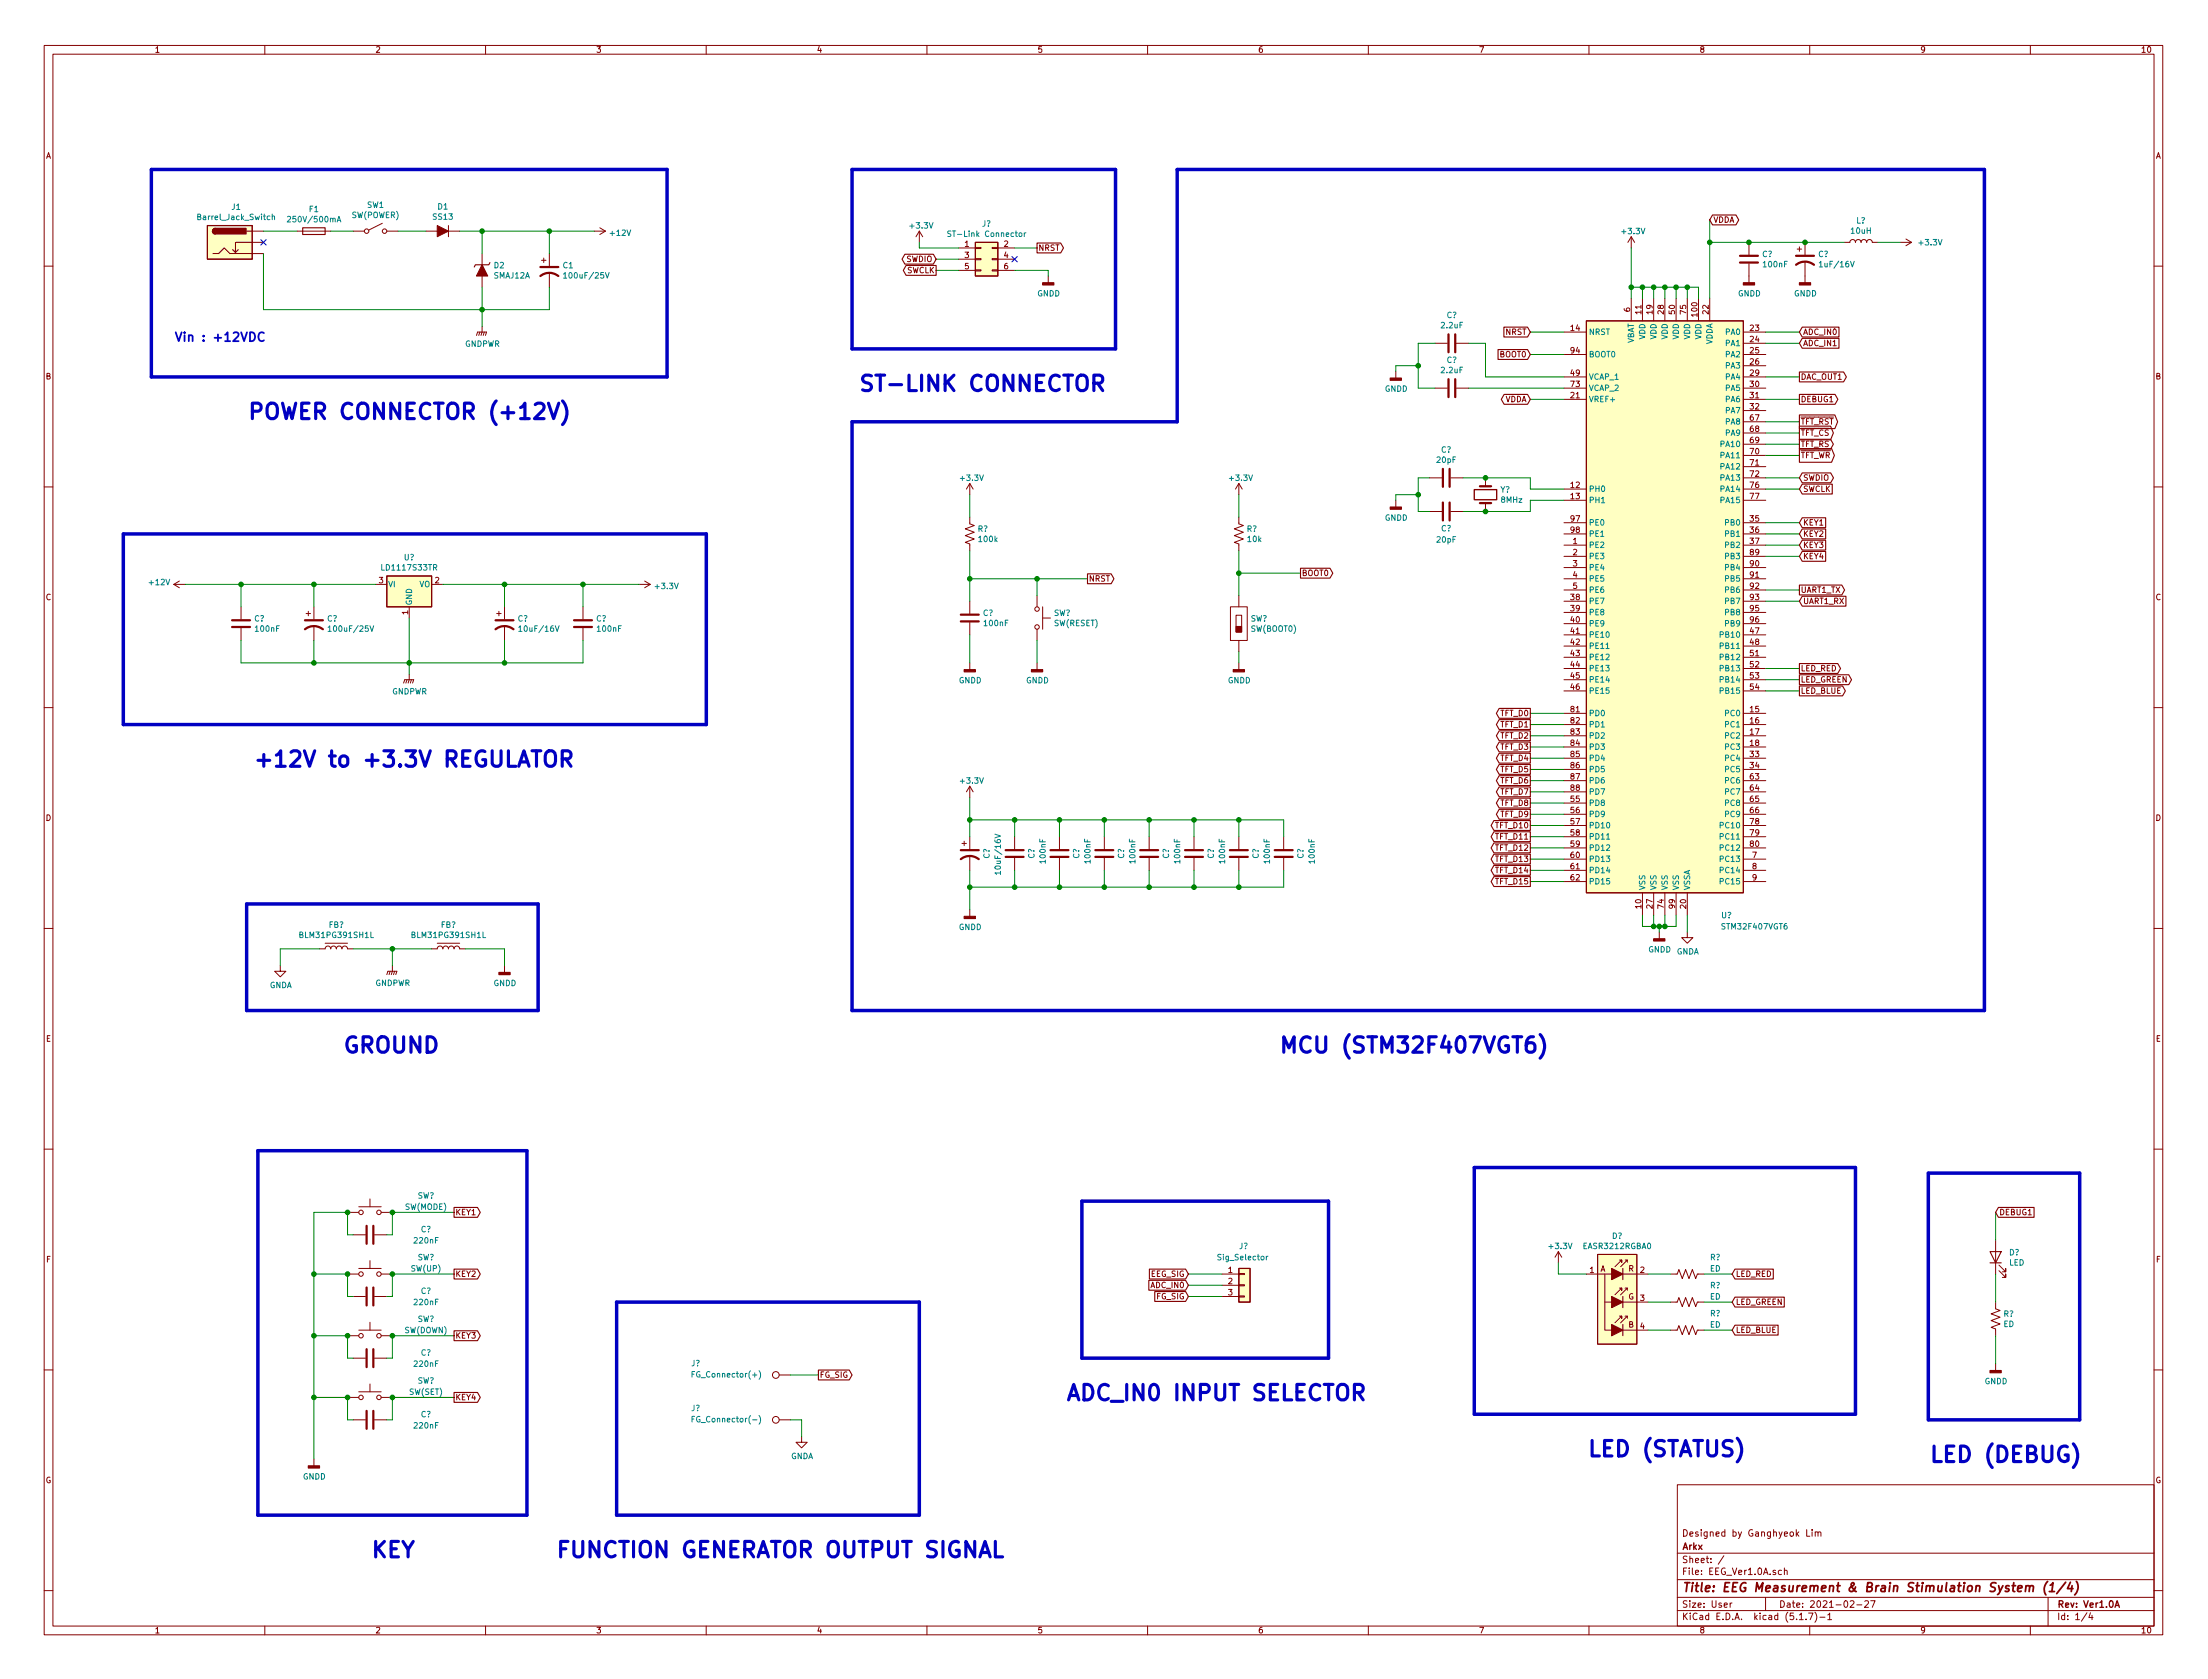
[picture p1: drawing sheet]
<svg xmlns="http://www.w3.org/2000/svg" width="500mm" height="380mm" viewBox="0 0 500 380" stroke-linecap="round" stroke-linejoin="round" font-family="sans-serif">
<defs><g id="words">
<g font-size="4.9" fill="#0000c2">
<text x="194.3" y="88.7">ST-LINK CONNECTOR</text>
<text x="55.9" y="95">POWER CONNECTOR (+12V)</text>
<text x="57.1" y="173.7">+12V to +3.3V REGULATOR</text>
<text x="77.5" y="238.5">GROUND</text>
<text x="289.6" y="238.5">MCU (STM32F407VGT6)</text>
<text x="241.3" y="317.3">ADC_IN0 INPUT SELECTOR</text>
<text x="359.4" y="330">LED (STATUS)</text>
<text x="436.9" y="331.2">LED (DEBUG)</text>
<text x="83.8" y="352.8">KEY</text>
<text x="125.7" y="352.8">FUNCTION GENERATOR OUTPUT SIGNAL</text>
</g>
<text font-size="2.8" fill="#0000c2" x="39.4" y="77.4">Vin : +12VDC</text>
<text font-size="2.8" fill="#840000" x="381" y="360.6">Title: EEG Measurement &amp; Brain Stimulation System (1/4)</text>
<g font-size="2.1" fill="#840000">
<text x="381" y="351">Arkx</text>
<text x="381" y="348">Designed by Ganghyeok Lim</text>
<text x="381" y="356.7">File: EEG_Ver1.0A.sch</text>
<text x="381" y="354">Sheet: /</text>
<text x="381" y="364.1">Size: User</text>
<text x="403" y="364.1">Date: 2021-02-27</text>
<text x="466" y="364.1">Rev: Ver1.0A</text>
<text x="381" y="366.9">KiCad E.D.A. kicad (5.1.7)-1</text>
<text x="466" y="366.9">Id: 1/4</text>
</g>
<g font-size="1.8" fill="#840000">
<text x="35" y="11.9">1</text>
<text x="85" y="11.9">2</text>
<text x="135" y="11.9">3</text>
<text x="185" y="11.9">4</text>
<text x="235" y="11.9">5</text>
<text x="285" y="11.9">6</text>
<text x="335" y="11.9">7</text>
<text x="385" y="11.9">8</text>
<text x="435" y="11.9">9</text>
<text x="485" y="11.9">10</text>
<text x="10.4" y="35.9">A</text>
<text x="488.4" y="35.9">A</text>
<text x="388.1" y="50.5">VDDA</text>
<text x="205.3" y="59.3">SWDIO</text>
<text x="218.6" y="55.9">1</text>
<text x="218.6" y="58.5">3</text>
<text x="227.5" y="55.9">2</text>
<text x="227.5" y="58.5">4</text>
<text x="235.2" y="56.8">NRST</text>
<text x="205.4" y="61.9">SWCLK</text>
<text x="218.6" y="61">5</text>
<text x="227.5" y="61">6</text>
<text x="369.3" y="70.6" transform="rotate(-90 369.3 70.6)">6</text>
<text x="371.9" y="71.1" transform="rotate(-90 371.9 71.1)">11</text>
<text x="374.4" y="71.1" transform="rotate(-90 374.4 71.1)">19</text>
<text x="376.9" y="71.1" transform="rotate(-90 376.9 71.1)">28</text>
<text x="379.5" y="71.1" transform="rotate(-90 379.5 71.1)">50</text>
<text x="382" y="71.1" transform="rotate(-90 382 71.1)">75</text>
<text x="384.6" y="71.6" transform="rotate(-90 384.6 71.6)">100</text>
<text x="387.1" y="71.1" transform="rotate(-90 387.1 71.1)">22</text>
<text x="341.1" y="75.9">NRST</text>
<text x="355.9" y="75">14</text>
<text x="396.5" y="75">23</text>
<text x="396.5" y="77.5">24</text>
<text x="408.5" y="75.9">ADC_IN0</text>
<text x="339.8" y="80.9">BOOT0</text>
<text x="355.9" y="80">94</text>
<text x="396.5" y="80">25</text>
<text x="396.5" y="82.6">26</text>
<text x="408.5" y="78.4">ADC_IN1</text>
<text x="10.4" y="85.9">B</text>
<text x="355.9" y="85.1">49</text>
<text x="355.9" y="87.7">73</text>
<text x="396.5" y="85.1">29</text>
<text x="396.5" y="87.7">30</text>
<text x="407.9" y="86">DAC_OUT1</text>
<text x="488.4" y="85.9">B</text>
<text x="340.9" y="91.1">VDDA</text>
<text x="355.9" y="90.2">21</text>
<text x="396.5" y="90.2">31</text>
<text x="396.5" y="92.7">32</text>
<text x="396.5" y="95.3">67</text>
<text x="407.9" y="91.1">DEBUG1</text>
<text x="396.5" y="100.4">69</text>
<text x="396.5" y="97.8">68</text>
<text x="407.9" y="96.2">TFT_RST</text>
<text x="407.9" y="98.7">TFT_CS</text>
<text x="407.9" y="101.3">TFT_RS</text>
<text x="396.5" y="102.9">70</text>
<text x="396.5" y="105.4">71</text>
<text x="396.5" y="108">72</text>
<text x="407.9" y="103.8">TFT_WR</text>
<text x="355.9" y="110.5">12</text>
<text x="355.9" y="113.1">13</text>
<text x="396.5" y="110.5">76</text>
<text x="396.5" y="113.1">77</text>
<text x="408.5" y="108.9">SWDIO</text>
<text x="408.5" y="111.4">SWCLK</text>
<text x="355.9" y="118.1">97</text>
<text x="396.5" y="118.1">35</text>
<text x="408.5" y="119">KEY1</text>
<text x="355.9" y="120.7">98</text>
<text x="356.4" y="123.2">1</text>
<text x="356.4" y="125.8">2</text>
<text x="396.5" y="120.7">36</text>
<text x="396.5" y="123.2">37</text>
<text x="396.5" y="125.8">89</text>
<text x="408.5" y="121.6">KEY2</text>
<text x="408.5" y="124.1">KEY3</text>
<text x="246.6" y="131.7">NRST</text>
<text x="294.9" y="130.5">BOOT0</text>
<text x="356.4" y="128.3">3</text>
<text x="356.4" y="130.8">4</text>
<text x="396.5" y="128.3">90</text>
<text x="396.5" y="130.8">91</text>
<text x="408.5" y="126.7">KEY4</text>
<text x="10.4" y="135.9">C</text>
<text x="85.9" y="132.1">3</text>
<text x="98.6" y="132.1">2</text>
<text x="355.9" y="135.9">38</text>
<text x="356.4" y="133.4">5</text>
<text x="396.5" y="133.4">92</text>
<text x="396.5" y="135.9">93</text>
<text x="407.9" y="134.3">UART1_TX</text>
<text x="408.5" y="136.8">UART1_RX</text>
<text x="488.4" y="135.9">C</text>
<text x="92.5" y="139.2" transform="rotate(-90 92.5 139.2)">1</text>
<text x="355.9" y="143.5">41</text>
<text x="355.9" y="138.5">39</text>
<text x="355.9" y="141">40</text>
<text x="396.5" y="143.5">47</text>
<text x="396.5" y="138.5">95</text>
<text x="396.5" y="141">96</text>
<text x="355.9" y="146.1">42</text>
<text x="355.9" y="148.6">43</text>
<text x="396.5" y="146.1">48</text>
<text x="396.5" y="148.6">51</text>
<text x="355.9" y="151.2">44</text>
<text x="355.9" y="153.7">45</text>
<text x="396.5" y="151.2">52</text>
<text x="396.5" y="153.7">53</text>
<text x="407.9" y="154.6">LED_GREEN</text>
<text x="407.9" y="152.1">LED_RED</text>
<text x="355.9" y="161.3">81</text>
<text x="355.9" y="156.2">46</text>
<text x="396.5" y="156.2">54</text>
<text x="396.5" y="161.3">15</text>
<text x="407.9" y="157.1">LED_BLUE</text>
<text x="340" y="162.2">TFT_D0</text>
<text x="340" y="167.3">TFT_D2</text>
<text x="340" y="164.8">TFT_D1</text>
<text x="355.9" y="163.9">82</text>
<text x="355.9" y="166.4">83</text>
<text x="396.5" y="163.9">16</text>
<text x="396.5" y="166.4">17</text>
<text x="340" y="172.4">TFT_D4</text>
<text x="340" y="169.8">TFT_D3</text>
<text x="355.9" y="168.9">84</text>
<text x="355.9" y="171.5">85</text>
<text x="396.5" y="168.9">18</text>
<text x="396.5" y="171.5">33</text>
<text x="340" y="177.5">TFT_D6</text>
<text x="340" y="180">TFT_D7</text>
<text x="340" y="174.9">TFT_D5</text>
<text x="355.9" y="174">86</text>
<text x="355.9" y="176.6">87</text>
<text x="355.9" y="179.1">88</text>
<text x="396.5" y="174">34</text>
<text x="396.5" y="176.6">63</text>
<text x="396.5" y="179.1">64</text>
<text x="10.4" y="185.9">D</text>
<text x="340" y="182.5">TFT_D8</text>
<text x="340" y="185.1">TFT_D9</text>
<text x="355.9" y="181.6">55</text>
<text x="355.9" y="184.2">56</text>
<text x="396.5" y="181.6">65</text>
<text x="396.5" y="184.2">66</text>
<text x="488.4" y="185.9">D</text>
<text x="339" y="190.2">TFT_D11</text>
<text x="339" y="187.6">TFT_D10</text>
<text x="355.9" y="186.7">57</text>
<text x="355.9" y="189.3">58</text>
<text x="355.9" y="191.8">59</text>
<text x="396.5" y="186.7">78</text>
<text x="396.5" y="189.3">79</text>
<text x="396.5" y="191.8">80</text>
<text x="339" y="192.7">TFT_D12</text>
<text x="339" y="195.2">TFT_D13</text>
<text x="339" y="197.8">TFT_D14</text>
<text x="355.9" y="194.3">60</text>
<text x="355.9" y="196.9">61</text>
<text x="397" y="194.3">7</text>
<text x="397" y="196.9">8</text>
<text x="339" y="200.3">TFT_D15</text>
<text x="355.9" y="199.4">62</text>
<text x="397" y="199.4">9</text>
<text x="371.9" y="205.7" transform="rotate(-90 371.9 205.7)">10</text>
<text x="374.4" y="205.7" transform="rotate(-90 374.4 205.7)">27</text>
<text x="376.9" y="205.7" transform="rotate(-90 376.9 205.7)">74</text>
<text x="379.5" y="205.7" transform="rotate(-90 379.5 205.7)">99</text>
<text x="382" y="205.7" transform="rotate(-90 382 205.7)">20</text>
<text x="10.4" y="235.9">E</text>
<text x="488.4" y="235.9">E</text>
<text x="103.1" y="275.2">KEY1</text>
<text x="452.9" y="275.2">DEBUG1</text>
<text x="10.5" y="285.9">F</text>
<text x="368.9" y="288">R</text>
<text x="488.5" y="285.9">F</text>
<text x="103.1" y="289.2">KEY2</text>
<text x="260.7" y="289.2">EEG_SIG</text>
<text x="260.9" y="291.8">ADC_IN0</text>
<text x="278.3" y="288.3">1</text>
<text x="278.3" y="290.9">2</text>
<text x="278.3" y="293.4">3</text>
<text x="360.2" y="288.3">1</text>
<text x="362.5" y="288">A</text>
<text x="371.6" y="288.3">2</text>
<text x="393.2" y="289.2">LED_RED</text>
<text x="262" y="294.3">FG_SIG</text>
<text x="368.9" y="294.3">G</text>
<text x="371.6" y="294.7">3</text>
<text x="393.2" y="295.6">LED_GREEN</text>
<text x="103.1" y="303.2">KEY3</text>
<text x="368.9" y="300.7">B</text>
<text x="371.6" y="301">4</text>
<text x="393.2" y="301.9">LED_BLUE</text>
<text x="103.1" y="317.2">KEY4</text>
<text x="185.7" y="312.1">FG_SIG</text>
<text x="10.3" y="335.9">G</text>
<text x="488.3" y="335.9">G</text>
<text x="35" y="369.9">1</text>
<text x="85" y="369.9">2</text>
<text x="135" y="369.9">3</text>
<text x="185" y="369.9">4</text>
<text x="235" y="369.9">5</text>
<text x="285" y="369.9">6</text>
<text x="335" y="369.9">7</text>
<text x="385" y="369.9">8</text>
<text x="435" y="369.9">9</text>
<text x="485" y="369.9">10</text>
</g>
<g font-size="1.8" fill="#008484">
<text x="52.6" y="47.5">J1</text>
<text x="83.2" y="47.1">SW1</text>
<text x="99.2" y="47.5">D1</text>
<text x="45.2" y="49.8">Barrel_Jack_Switch</text>
<text x="65.9" y="50.3">250V/500mA</text>
<text x="70.1" y="48">F1</text>
<text x="79.7" y="49.4">SW(POWER)</text>
<text x="98.2" y="49.8">SS13</text>
<text x="138.4" y="53.4">+12V</text>
<text x="206.3" y="51.8">+3.3V</text>
<text x="215.6" y="53.7">ST-Link Connector</text>
<text x="222.5" y="51.3">J?</text>
<text x="367.6" y="53">+3.3V</text>
<text x="419.5" y="52.9">10uH</text>
<text x="420.5" y="50.6">L?</text>
<text x="399.2" y="58.2">C?</text>
<text x="411.9" y="58.2">C?</text>
<text x="434.9" y="55.6">+3.3V</text>
<text x="111.9" y="63.1">SMAJ12A</text>
<text x="112" y="60.8">D2</text>
<text x="127.6" y="60.8">C1</text>
<text x="128.4" y="63.1">100uF/25V</text>
<text x="399.6" y="60.5">100nF</text>
<text x="412.7" y="60.5">1uF/16V</text>
<text x="235" y="67.1">GNDD</text>
<text x="393.8" y="67.1">GNDD</text>
<text x="406.5" y="67.1">GNDD</text>
<text x="326.6" y="74.4">2.2uF</text>
<text x="327.8" y="72">C?</text>
<text x="359.9" y="75.9">NRST</text>
<text x="372.7" y="76.9" transform="rotate(-90 372.7 76.9)">VDD</text>
<text x="375.3" y="76.9" transform="rotate(-90 375.3 76.9)">VDD</text>
<text x="377.8" y="76.9" transform="rotate(-90 377.8 76.9)">VDD</text>
<text x="380.4" y="76.9" transform="rotate(-90 380.4 76.9)">VDD</text>
<text x="382.9" y="76.9" transform="rotate(-90 382.9 76.9)">VDD</text>
<text x="385.4" y="76.9" transform="rotate(-90 385.4 76.9)">VDD</text>
<text x="391" y="75.9">PA0</text>
<text x="105.3" y="78.5">GNDPWR</text>
<text x="327.8" y="82.2">C?</text>
<text x="359.9" y="80.9">BOOT0</text>
<text x="370.2" y="78" transform="rotate(-90 370.2 78)">VBAT</text>
<text x="388" y="78.2" transform="rotate(-90 388 78.2)">VDDA</text>
<text x="391" y="78.4">PA1</text>
<text x="391" y="80.9">PA2</text>
<text x="391" y="83.5">PA3</text>
<text x="313.7" y="88.7">GNDD</text>
<text x="326.6" y="84.5">2.2uF</text>
<text x="359.9" y="86">VCAP_1</text>
<text x="359.9" y="88.6">VCAP_2</text>
<text x="391" y="86">PA4</text>
<text x="391" y="88.6">PA5</text>
<text x="359.9" y="91.1">VREF+</text>
<text x="391" y="91.1">PA6</text>
<text x="391" y="93.6">PA7</text>
<text x="390" y="101.3">PA10</text>
<text x="391" y="96.2">PA8</text>
<text x="391" y="98.7">PA9</text>
<text x="325.6" y="104.8">20pF</text>
<text x="326.5" y="102.5">C?</text>
<text x="390" y="103.8">PA11</text>
<text x="390" y="106.3">PA12</text>
<text x="217.8" y="108.9">+3.3V</text>
<text x="278.7" y="108.9">+3.3V</text>
<text x="339.9" y="111.6">Y?</text>
<text x="340.2" y="113.9">8MHz</text>
<text x="359.9" y="111.4">PH0</text>
<text x="359.9" y="114">PH1</text>
<text x="390" y="108.9">PA13</text>
<text x="390" y="111.4">PA14</text>
<text x="390" y="114">PA15</text>
<text x="313.7" y="117.9">GNDD</text>
<text x="359.9" y="119">PE0</text>
<text x="391" y="119">PB0</text>
<text x="221.5" y="120.5">R?</text>
<text x="221.9" y="122.8">100k</text>
<text x="282.5" y="120.5">R?</text>
<text x="282.7" y="122.8">10k</text>
<text x="325.6" y="122.9">20pF</text>
<text x="326.5" y="120.4">C?</text>
<text x="359.9" y="121.6">PE1</text>
<text x="359.9" y="124.1">PE2</text>
<text x="391" y="121.6">PB1</text>
<text x="391" y="124.1">PB2</text>
<text x="86.8" y="129.2">LD1117S33TR</text>
<text x="91.5" y="126.9">U?</text>
<text x="359.9" y="126.7">PE3</text>
<text x="359.9" y="129.2">PE4</text>
<text x="359.9" y="131.7">PE5</text>
<text x="391" y="126.7">PB3</text>
<text x="391" y="129.2">PB4</text>
<text x="391" y="131.7">PB5</text>
<text x="34" y="132.5">+12V</text>
<text x="87.9" y="133">VI</text>
<text x="93.3" y="137.2" transform="rotate(-90 93.3 137.2)">GND</text>
<text x="95" y="133">VO</text>
<text x="148.6" y="133.4">+3.3V</text>
<text x="359.9" y="134.3">PE6</text>
<text x="359.9" y="136.8">PE7</text>
<text x="391" y="134.3">PB6</text>
<text x="391" y="136.8">PB7</text>
<text x="57.6" y="140.8">C?</text>
<text x="58" y="143.1">100nF</text>
<text x="74.1" y="140.8">C?</text>
<text x="75.1" y="143.1">100uF/25V</text>
<text x="117.3" y="140.8">C?</text>
<text x="118.2" y="143.1">10uF/16V</text>
<text x="135.1" y="140.8">C?</text>
<text x="135.5" y="143.1">100nF</text>
<text x="222.7" y="139.5">C?</text>
<text x="223.1" y="141.8">100nF</text>
<text x="238.7" y="139.5">SW?</text>
<text x="238.9" y="141.8">SW(RESET)</text>
<text x="283.3" y="140.8">SW?</text>
<text x="283.5" y="143.1">SW(BOOT0)</text>
<text x="359.9" y="139.4">PE8</text>
<text x="359.9" y="141.9">PE9</text>
<text x="391" y="139.4">PB8</text>
<text x="391" y="141.9">PB9</text>
<text x="359.9" y="144.4">PE10</text>
<text x="359.9" y="147">PE11</text>
<text x="359.9" y="149.5">PE12</text>
<text x="390" y="144.4">PB10</text>
<text x="390" y="147">PB11</text>
<text x="390" y="149.5">PB12</text>
<text x="217.2" y="154.8">GNDD</text>
<text x="232.5" y="154.8">GNDD</text>
<text x="278.2" y="154.8">GNDD</text>
<text x="359.9" y="152.1">PE13</text>
<text x="359.9" y="154.6">PE14</text>
<text x="390" y="152.1">PB13</text>
<text x="390" y="154.6">PB14</text>
<text x="88.8" y="157.3">GNDPWR</text>
<text x="359.9" y="157.1">PE15</text>
<text x="390" y="157.1">PB15</text>
<text x="359.9" y="162.2">PD0</text>
<text x="359.9" y="164.8">PD1</text>
<text x="359.9" y="167.3">PD2</text>
<text x="391" y="162.2">PC0</text>
<text x="391" y="164.8">PC1</text>
<text x="391" y="167.3">PC2</text>
<text x="359.9" y="169.8">PD3</text>
<text x="359.9" y="172.4">PD4</text>
<text x="391" y="169.8">PC3</text>
<text x="391" y="172.4">PC4</text>
<text x="217.8" y="177.5">+3.3V</text>
<text x="359.9" y="174.9">PD5</text>
<text x="359.9" y="177.5">PD6</text>
<text x="359.9" y="180">PD7</text>
<text x="391" y="174.9">PC5</text>
<text x="391" y="177.5">PC6</text>
<text x="391" y="180">PC7</text>
<text x="359.9" y="182.5">PD8</text>
<text x="359.9" y="185.1">PD9</text>
<text x="391" y="182.5">PC8</text>
<text x="391" y="185.1">PC9</text>
<text x="359.9" y="187.6">PD10</text>
<text x="359.9" y="190.2">PD11</text>
<text x="390" y="187.6">PC10</text>
<text x="390" y="190.2">PC11</text>
<text x="224.2" y="194.5" transform="rotate(-90 224.2 194.5)">C?</text>
<text x="226.7" y="197.5" transform="rotate(-90 226.7 197.5)">10uF/16V</text>
<text x="234.4" y="194.5" transform="rotate(-90 234.4 194.5)">C?</text>
<text x="236.9" y="195.4" transform="rotate(-90 236.9 195.4)">100nF</text>
<text x="244.5" y="194.5" transform="rotate(-90 244.5 194.5)">C?</text>
<text x="247.1" y="195.4" transform="rotate(-90 247.1 195.4)">100nF</text>
<text x="254.7" y="194.5" transform="rotate(-90 254.7 194.5)">C?</text>
<text x="257.2" y="195.4" transform="rotate(-90 257.2 195.4)">100nF</text>
<text x="264.8" y="194.5" transform="rotate(-90 264.8 194.5)">C?</text>
<text x="267.4" y="195.4" transform="rotate(-90 267.4 195.4)">100nF</text>
<text x="275" y="194.5" transform="rotate(-90 275 194.5)">C?</text>
<text x="277.5" y="195.4" transform="rotate(-90 277.5 195.4)">100nF</text>
<text x="285.2" y="194.5" transform="rotate(-90 285.2 194.5)">C?</text>
<text x="287.7" y="195.4" transform="rotate(-90 287.7 195.4)">100nF</text>
<text x="295.3" y="194.5" transform="rotate(-90 295.3 194.5)">C?</text>
<text x="297.9" y="195.4" transform="rotate(-90 297.9 195.4)">100nF</text>
<text x="359.9" y="192.7">PD12</text>
<text x="359.9" y="195.2">PD13</text>
<text x="359.9" y="197.8">PD14</text>
<text x="390" y="192.7">PC12</text>
<text x="390" y="195.2">PC13</text>
<text x="390" y="197.8">PC14</text>
<text x="359.9" y="200.3">PD15</text>
<text x="372.7" y="201.7" transform="rotate(-90 372.7 201.7)">VSS</text>
<text x="375.3" y="201.7" transform="rotate(-90 375.3 201.7)">VSS</text>
<text x="377.8" y="201.7" transform="rotate(-90 377.8 201.7)">VSS</text>
<text x="380.4" y="201.7" transform="rotate(-90 380.4 201.7)">VSS</text>
<text x="382.9" y="201.7" transform="rotate(-90 382.9 201.7)">VSSA</text>
<text x="390" y="200.3">PC15</text>
<text x="390" y="208">U?</text>
<text x="68.3" y="212.5">BLM31PG391SH1L</text>
<text x="74.5" y="210.1">FB?</text>
<text x="93.7" y="212.5">BLM31PG391SH1L</text>
<text x="99.9" y="210.1">FB?</text>
<text x="217.2" y="210.6">GNDD</text>
<text x="373.4" y="215.7">GNDD</text>
<text x="390.3" y="210.5">STM32F407VGT6</text>
<text x="379.8" y="216.2">GNDA</text>
<text x="61" y="223.8">GNDA</text>
<text x="85" y="223.3">GNDPWR</text>
<text x="111.8" y="223.3">GNDD</text>
<text x="91.9" y="274">SW(MODE)</text>
<text x="94.6" y="271.5">SW?</text>
<text x="94" y="281.6">220nF</text>
<text x="95.4" y="279.1">C?</text>
<text x="365.2" y="280.6">D?</text>
<text x="93.3" y="288">SW(UP)</text>
<text x="94.6" y="285.5">SW?</text>
<text x="276.2" y="285.5">Sig_Selector</text>
<text x="280.7" y="282.9">J?</text>
<text x="351.1" y="282.9">+3.3V</text>
<text x="358.9" y="282.9">EASR3212RGBA0</text>
<text x="387.4" y="288">ED</text>
<text x="387.5" y="285.5">R?</text>
<text x="455.2" y="286.6">LED</text>
<text x="455.2" y="284.3">D?</text>
<text x="95.4" y="293.1">C?</text>
<text x="387.5" y="291.8">R?</text>
<text x="94" y="295.6">220nF</text>
<text x="94.6" y="299.4">SW?</text>
<text x="387.4" y="294.3">ED</text>
<text x="387.5" y="298.2">R?</text>
<text x="453.9" y="298.3">R?</text>
<text x="91.7" y="302">SW(DOWN)</text>
<text x="387.4" y="300.7">ED</text>
<text x="453.9" y="300.6">ED</text>
<text x="94" y="309.6">220nF</text>
<text x="95.4" y="307">C?</text>
<text x="156.6" y="309.5">J?</text>
<text x="157.3" y="312">FG_Connector(+)</text>
<text x="92.8" y="315.9">SW(SET)</text>
<text x="94.6" y="313.4">SW?</text>
<text x="449.6" y="313.5">GNDD</text>
<text x="94" y="323.6">220nF</text>
<text x="95.4" y="321">C?</text>
<text x="156.6" y="319.6">J?</text>
<text x="157.6" y="322.2">FG_Connector(-)</text>
<text x="68.6" y="335.1">GNDD</text>
<text x="179.1" y="330.5">GNDA</text>
</g>
</g></defs>
<g fill="none" stroke="#840000" stroke-width=".23">
<path d="M10 10.3h480v360h-480zM12 12.3h476v356h-476zM60 10.3v2M110 10.3v2M160 10.3v2M210 10.3v2M260 10.3v2M310 10.3v2M360 10.3v2M410 10.3v2M460 10.3v2M57.1 54.9h2.6"/>
<path d="M57.1 52.4h2.6M57.1 57.4h2.6M67.3 52.4h7.6M80 52.4h2.5M86.6 50.6l-3 1.5M87.6 52.4h2.6M96.5 52.4h7.6M101.6 51.1v2.5M109.2 57.4v2.6M122.7 59h1M123.2 58.5v1M124.5 57.4v2.8"/>
<path d="M134.6 52.4h2.6M135.9 51.6l1.3 .8M137.2 52.4l-1.3 .7M208.3 52.4l-.8 1.2M208.3 52.4v2.5M208.3 52.4l.7 1.2M217.2 56.2h3.8M217.2 58.7h3.8M221 56h1.2v.3h-1.2zM221 58.6h1.2v.2h-1.2zM224.8 56h1.3v.3h-1.3zM224.8 58.6h1.3v.2h-1.3z"/>
<path d="M226.1 56.2h3.8M226.1 58.7h3.8M369.6 53.6l-.8 1.3M369.6 53.6v2.6M369.6 53.6l.7 1.3M396.2 54.9v2.8M396.2 59.7v4.3M407.2 56.4h1M407.7 55.9v1M408.9 54.9v2.8M408.9 59.2v4.8M417.8 54.9h1.3l.2-.5 .3-.1 .6 .1 .2 .5 .1-.5 .4-.1 .6 .1 .1 .5 .2-.5 .4-.1 .5 .1 .2 .5 .2-.5 .3-.1 .6 .1 .2 .5h1.2"/>
<path d="M430.5 54.9h2.6M431.8 54.1l1.3 .8M433.1 54.9l-1.3 .8M10 60.3h2M107.9 76l.3-.8h2l-.2 .8M108.7 75.2l-.2 .8M109.2 73.9v1.3l-.2 .8M109.2 62.5v2.6M109.7 75.2l-.2 .8M124.5 61.8v3.3M217.2 61.2h3.8M221 61.1h1.2v.3h-1.2z"/>
<path d="M224.8 61.1h1.3v.3h-1.3zM226.1 61.2h3.8M237.5 62.5v1.5M325.1 77.8h2.8M329.9 77.8h2.8M354.3 75.2h5.1M369.6 67.6v5.1M372.1 67.6v5.1M374.6 67.6v5.1M377.2 67.6v5.1M379.7 67.6v5.1M382.3 67.6v5.1"/>
<path d="M384.8 67.6v5.1M387.3 67.6v5.1M395 75.2h5M395 77.8h5M488 60.3h2M316.2 84.1v1.5M325.1 87.9h2.8M329.9 87.9h2.8M354.3 87.9h5.1M354.3 80.3h5.1M354.3 85.4h5.1M354.3 90.5h5.1"/>
<path d="M395 87.9h5M395 80.3h5M395 82.8h5M395 85.4h5M395 90.5h5M395 93h5M395 95.5h5M395 98.1h5M10 110.3h2M219.7 117.1v1.5l1 .4-2 .8 2 .8-2 .7 2 .8-2 .7 1 .4v1.5M219.7 109.5v2.5M219.7 109.5l-.8 1.3"/>
<path d="M219.7 109.5l.8 1.3M280.7 117.1v1.5l1 .4-2 .8 2 .8-2 .7 2 .8-2 .7 1 .4v1.5M280.7 109.5v2.5M280.7 109.5l-.8 1.3M280.7 109.5l.7 1.3M316.2 113.3v1.5M323.8 115.9h2.8M323.8 108.2h2.8M328.7 115.9h2.8M328.7 108.2h2.8M336.5 108.2v1.9M336.5 114v1.9"/>
<path d="M354.3 110.8h5.1M354.3 113.3h5.1M354.3 118.4h5.1M395 108.2h5M395 100.6h5M395 103.2h5M395 105.7h5M395 110.8h5M395 113.3h5M395 118.4h5M488 110.3h2M39.4 132.4h2.5"/>
<path d="M39.4 132.4l1.2 .7M40.6 131.6l-1.2 .8M54.6 137.4v2.8M69.3 139h1.1M69.8 138.5v1M71.1 137.4v2.8M85.1 132.4h2.5M92.7 137.4v2.6M97.8 132.4h2.5M112.5 139h1M113 138.5v1M114.3 137.4v2.8"/>
<path d="M132.1 137.4v2.8M144.8 132.4h2.5M146 131.6l1.3 .8M147.3 132.4l-1.3 .7M219.7 136.2v2.8M234.9 134.9v2.5M236.2 140h1.8M236.2 137.4v5.1M278.8 137.4h3.8v7.7h-3.8zM280 139.4h1.3v3.8h-1.3zM280.7 134.9v2.5M354.3 120.9h5.1"/>
<path d="M354.3 123.5h5.1M354.3 126h5.1M354.3 128.6h5.1M354.3 131.1h5.1M354.3 133.6h5.1M354.3 136.2h5.1M354.3 138.7h5.1M395 120.9h5M395 123.5h5M395 126h5M395 128.6h5M395 131.1h5"/>
<path d="M395 133.6h5M395 136.2h5M395 138.7h5M54.6 142.3v2.8M71.1 141.8v3.3M91.4 154.7l.3-.7h2l-.2 .7M92.2 154l-.3 .7M92.7 152.7v1.3l-.2 .7M93.2 154l-.2 .7M114.3 141.8v3.3M132.1 142.3v2.8M219.7 141v2.8"/>
<path d="M219.7 150.1v1.6M234.9 142.5v2.6M234.9 150.1v1.6M280.7 145.1v2.5M280.7 150.1v1.6M354.3 143.8h5.1M354.3 146.3h5.1M354.3 148.9h5.1M354.3 151.4h5.1M354.3 154h5.1M354.3 156.5h5.1M354.3 141.3h5.1"/>
<path d="M395 143.8h5M395 146.3h5M395 148.9h5M395 151.4h5M395 154h5M395 156.5h5M395 141.3h5M10 160.3h2M219.7 178.1v2.5M219.7 178.1l-.8 1.3M219.7 178.1l.8 1.3M354.3 161.6h5.1"/>
<path d="M354.3 164.1h5.1M354.3 166.7h5.1M354.3 169.2h5.1M354.3 171.7h5.1M354.3 174.3h5.1M354.3 176.8h5.1M354.3 179.4h5.1M395 161.6h5M395 164.1h5M395 166.7h5M395 169.2h5M395 171.7h5"/>
<path d="M395 174.3h5M395 176.8h5M395 179.4h5M488 160.3h2M217.9 191h1M218.4 190.5v1M219.7 189.5v2.8M219.7 193.8v3.3M229.9 189.5v2.8M229.9 194.3v2.8M240 189.5v2.8M240 194.3v2.8"/>
<path d="M250.2 189.5v2.8M250.2 194.3v2.8M260.3 189.5v2.8M260.3 194.3v2.8M270.5 189.5v2.8M270.5 194.3v2.8M280.7 189.5v2.8M280.7 194.3v2.8M290.8 189.5v2.8M290.8 194.3v2.8M354.3 187h5.1M354.3 189.5h5.1"/>
<path d="M354.3 192.1h5.1M354.3 194.6h5.1M354.3 197.1h5.1M354.3 199.7h5.1M354.3 181.9h5.1M354.3 184.4h5.1M395 187h5M395 189.5h5M395 192.1h5M395 194.6h5M395 197.1h5M395 199.7h5"/>
<path d="M395 181.9h5M395 184.4h5M10 210.3h2M63.5 218.7v1.3h1.3l-1.3 1.3-1.3-1.3h1.3M72.4 214.9h1.3l.1-.4 .4-.2 .6 .2 .1 .4 .2-.4 .4-.2 .5 .2 .2 .4 .2-.4 .3-.2 .6 .2 .2 .4 .1-.4 .4-.2 .6 .2 .1 .4h1.3M73.7 213.6h5M88.4 220l-.3 .8M88.9 218.7v1.3l-.3 .8M89.4 220l-.2 .8M97.8 214.9h1.3l.1-.4 .4-.2 .6 .2 .1 .4 .2-.4 .4-.2 .5 .2 .2 .4 .2-.4 .3-.2 .6 .2 .2 .4 .1-.4 .4-.2 .6 .2 .1 .4h1.3M99.1 213.6h5M114.3 218.7v1.5"/>
<path d="M219.7 206v1.5M372.1 202.2v5.1M374.6 202.2v5.1M375.9 211.1v1.5M377.2 202.2v5.1M379.7 202.2v5.1M382.3 211.1v1.3h1.2l-1.2 1.2-1.3-1.2h1.3M382.3 202.2v5.1M488 210.3h2M87.6 220.8l.3-.8h2l-.2 .8M10 260.3h2M78.7 274.6h2.6"/>
<path d="M80 279.7h2.8M81.3 273.3h5.1M83.8 271.6v1.7M84.8 279.7h2.8M86.4 274.6h2.5M488 260.3h2M78.7 288.6h2.6M80 293.7h2.8M81.3 287.3h5.1M83.8 285.5v1.8M83.8 299.5v1.8M84.8 293.7h2.8"/>
<path d="M86.4 288.6h2.5M276.9 288.6h3.8M276.9 293.7h3.8M276.9 291.1h3.8M280.7 293.5h1.2v.3h-1.2zM280.7 288.4h1.2v.3h-1.2zM280.7 291h1.2v.2h-1.2zM353.1 283.5l-.8 1.3M353.1 283.5v2.5M353.1 283.5l.7 1.3M359.4 288.6h5.7M361.9 284.1h8.9v20.4h-8.9z"/>
<path d="M363.6 288.6v12.7h1.5M363.6 294.9h1.5M366.9 298.1h.5v.5v-.5l-1.5 1.5M366.9 291.8h.5v.5v-.5l-1.5 1.5M366.9 285.4h.5v.5v-.5l-1.5 1.5M367.7 294.9h5.7M367.7 288.6h5.7M368.2 298.1h.5M368.2 291.8h.5M368.2 285.4h.5M368.7 298.6v-.5l-1.5 1.5M368.7 292.3v-.5l-1.5 1.5"/>
<path d="M368.7 285.9v-.5l-1.5 1.5M378.5 288.6h1.5l.4-1 .7 2 .8-2 .8 2 .7-2 .8 2 .4-1h1.5M378.5 294.9h1.5l.4-1 .7 2 .8-2 .8 2 .7-2 .8 2 .4-1h1.5M452.1 294.9v1.5l1 .4-2 .8 2 .8-2 .7 2 .8-2 .7 1 .4v1.5M452.1 281v7.6M452.9 287.8l1.5 1.5v-.7v.7h-.8M452.9 286.5l1.5 1.6v-.8v.8h-.8M10 310.3h2M78.7 316.5h2.6M78.7 302.5h2.6M80 307.6h2.8M81.3 315.2h5.1"/>
<path d="M81.3 301.3h5.1M83.8 313.5v1.7M84.8 307.6h2.8M86.4 316.5h2.5M86.4 302.5h2.5M176.5 311.4h2.6M367.7 301.3h5.7M378.5 301.3h1.5l.4-1 .7 2 .8-2 .8 2 .7-2 .8 2 .4-1h1.5M452.1 308.9v1.5M488 310.3h2M71.1 330.5v1.5M80 321.6h2.8"/>
<path d="M84.8 321.6h2.8M176.5 321.6h2.6M181.6 325.4v1.3h1.3l-1.3 1.2-1.3-1.2h1.3M380 336.3h108v32h-108zM380 357.8h108M380 351.8h108M390.6 352.4l-1.3 1.9M403.6 355.7h-.4l-.3 .2 .1 .6 .6 .1M404.3 355.8l.5-.1 .1 .9M404.3 355.1v1.5M409.3 346.5v1.5h.7M410.5 346.5v.1"/>
<path d="M410.5 347v1M411.3 347.1l.5-.1 .1 1M411.3 347v1M411.9 347.2l.2-.2h.4v1M10 360.3h2M60 368.3v2M110 368.3v2M160 368.3v2M210 368.3v2M260 368.3v2M310 368.3v2M360 368.3v2"/>
<path d="M380 364.8h108M380 361.8h108M392 363.1v1M392.4 363.1l-.4 .3M400 361.8v3M407.7 366.9h.8M409.2 366.7v.2M409.8 365.4h.9l-.6 1.5M410 368.3v2M411.2 365.2a1.71 1.71 0 0 1 0 2.2M412.3 366.3h1.2M414.1 365.8l.4-.4v1.5"/>
<path d="M414.1 366.9h.9M419.2 362.7l.6-.1 .2 .4-.9 1.1h.9M420.7 363.5h1.1M422.5 362.7l.5-.1 .3 .4-.9 1.1h.9M423.8 362.6h1l-.6 1.5M460 368.3v2M464 361.8v6.5M472.8 365.3l-1.2 1.9M473.6 365.3l-.3 1.1h.9M474 365.9v1M488 360.3h2"/>
<circle cx="83.1" cy="52.4" r=".51"/>
<circle cx="87.1" cy="52.4" r=".51"/>
<circle cx="235" cy="138" r=".51"/>
<circle cx="235" cy="142" r=".51"/>
<circle cx="81.8" cy="274.6" r=".51"/>
<circle cx="85.9" cy="274.6" r=".51"/>
<circle cx="81.8" cy="288.6" r=".51"/>
<circle cx="85.9" cy="288.6" r=".51"/>
<circle cx="81.8" cy="316.5" r=".51"/>
<circle cx="81.8" cy="302.5" r=".51"/>
<circle cx="85.9" cy="316.5" r=".51"/>
<circle cx="85.9" cy="302.5" r=".51"/>
<circle cx="175.8" cy="311.4" r=".76"/>
<circle cx="175.8" cy="321.6" r=".76"/>
</g>
<path d="M334 110.9h5.1v2.3h-5.1zM479.2 364.1l.5-1.5 .5 1.5M479.3 363.6h.7" fill="none" stroke="#840000" stroke-width=".3"/>
<path d="M459 359.3l.3-.1h.5l-.1 1.3M459 359.2l-.1 1.3M459.8 359.4a.47 .47 0 0 1 .5-.2 .47 .47 0 0 1 .4 .2l-.1 1.1M463.9 358.2a2.37 2.37 0 0 0-.4 3M464.5 359.1l.6-.6-.2 2M468 358.4l-2 2.6M469.1 358.4l-.7 1.4h1.2M469.4 359.2l-.1 1.3M470.4 358.2a2.31 2.31 0 0 1-.4 3M464.3 360.5h1.2" fill="none" stroke="#840000" stroke-width=".41"/>
<g fill="none" stroke="#840000" stroke-width=".51">
<path d="M394.2 59.5h4.1M394.2 57.9h4.1M406.9 60a3.3 3.3 0 0 1 4.1 0M406.9 57.9h4.1M122.4 62.5a3.3 3.3 0 0 1 4.1 0M122.4 60.5h4.1M328.2 75.7v4.1M329.7 75.7v4.1M328.2 85.9v4M329.7 85.9v4M326.9 106.2v4.1M326.9 113.8v4.1"/>
<path d="M328.4 106.2v4.1M328.4 113.8v4.1M335.3 110.1h2.5M335.3 114h2.5M217.7 139.2h4M52.6 140.5h4M52.6 142h4M69.1 142.5a3.3 3.3 0 0 1 4.1 0M69.1 140.5h4.1M112.3 142.5a3.3 3.3 0 0 1 4 0M112.3 140.5h4M130 140.5h4.1"/>
<path d="M130 142h4.1M217.7 140.7h4M217.7 194.6a3.3 3.3 0 0 1 4 0M217.7 192.6h4M227.8 192.6h4.1M227.8 194.1h4.1M238 192.6h4.1M238 194.1h4.1M248.2 192.6h4M248.2 194.1h4M258.3 192.6h4.1M258.3 194.1h4.1"/>
<path d="M268.5 192.6h4M268.5 194.1h4M278.6 192.6h4.1M278.6 194.1h4.1M288.8 192.6h4.1M288.8 194.1h4.1M83.1 277.7v4M84.6 277.7v4M83.1 291.6v4.1M84.6 291.6v4.1M83.1 305.6v4.1M83.1 319.6v4"/>
<path d="M84.6 305.6v4.1M84.6 319.6v4"/>
</g>
<g fill="#840000" stroke="#840000" stroke-width=".25">
<path d="M218.4 207.5h2.6v.6h-2.6z"/>
<path d="M218.4 151.7h2.6v.5h-2.6z"/>
<path d="M233.7 151.7h2.5v.5h-2.5z"/>
<path d="M279.4 151.7h2.5v.5h-2.5z"/>
<path d="M407.7 64h2.5v.5h-2.5z"/>
<path d="M395 64h2.5v.5h-2.5z"/>
<path d="M365.1 300l2.6 1.3-2.6 1.2z"/>
<path d="M365.1 293.7l2.6 1.2-2.6 1.3z"/>
<path d="M365.1 287.3l2.6 1.3-2.6 1.2z"/>
<path d="M315 114.8h2.5v.5h-2.5z"/>
<path d="M69.8 332h2.6v.5h-2.6z"/>
<path d="M236.2 64h2.6v.5h-2.6z"/>
<path d="M315 85.6h2.5v.5h-2.5z"/>
<path d="M113 220.2h2.6v.6h-2.6z"/>
<path d="M374.6 212.6h2.6v.5h-2.6z"/>
<path d="M450.8 310.4h2.6v.5h-2.6z"/>
<path d="M109.2 60l1.3 2.5h-2.6z"/>
<path d="M48.3 51.9l.5-.2v1.3l-.6-.4-.1-.3z"/>
<path d="M48.8 51.7h7v1.3h-7z"/>
</g>
<g fill="#840000" stroke="#840000" stroke-width=".23">
<path d="M280 141.9h1.3v1.3h-1.3z"/>
<path d="M99.1 51.1l2.5 1.3-2.5 1.2z"/>
</g>
<g fill="#ffffc2" stroke="#ffffc2" stroke-width=".23">
<path d="M359.4 72.7h35.6v129.5h-35.6z"/>
<path d="M361.9 284.1h8.9v20.4h-8.9z"/>
<path d="M221 54.9h5.1v7.6h-5.1z"/>
<path d="M280.7 287.3h2.5v7.6h-2.5z"/>
<path d="M87.6 130.5h10.2v6.9h-10.2z"/>
<path d="M47 51.1h10.1v7.6h-10.1z"/>
</g>
<g fill="none" stroke="#840000" stroke-width=".25">
<path d="M47 51.1h10.1v7.6h-10.1zM48.3 57.4h1.2l1.3-1.2 1.3 1.2h5M48.8 51.7l-.5 .2-.2 .4 .2 .5 .5 .2M54 56.5l-.7 .7M55.9 52.4h1.2M57.1 54.9h-3.8v2.3l-.6-.7M68.6 51.6h5.1v1.5h-5.1zM111 59.5l-.3 .5h-3l-.3 .5M205 57.6h6.5l.6 1.1-.6 1.1h-6.5l-.6-1.1zM221 54.9h5.1v7.6h-5.1zM234.9 55h5.4l.6 1.2-.6 1.1h-5.4zM388 48.7h5.3l.6 1.1-.6 1.1h-5.3l-.7-1.1z"/>
<path d="M205.3 60.1h6.8v2.3h-6.8l-.7-1.2zM339.4 79.2h6.7l.6 1.1-.6 1.1h-6.7zM340.7 74.1h5.4l.6 1.1-.6 1.1h-5.4zM359.4 72.7h35.6v129.5h-35.6zM408.3 76.6h8.3v2.3h-8.3l-.6-1.1zM408.3 74.1h8.3v2.2h-8.3l-.6-1.1zM340.8 89.3h5.3l.6 1.2-.6 1.1h-5.3l-.7-1.1zM407.7 84.3h10l.6 1.1-.6 1.1h-10zM407.7 94h8l.6 1.5-.6 1.6h-8zM407.7 96.5h7l.7 1.6-.7 1.5h-7zM407.7 99.5h7l.7 1.1-.7 1.1h-7zM407.7 89.3h8l.7 1.2-.7 1.1h-8z"/>
<path d="M407.7 101.6h7.3l.6 1.6-.6 1.5h-7.3zM408.3 107.1h6.5l.6 1.1-.6 1.2h-6.5l-.6-1.2zM408.3 117.3h5.3v2.2h-5.3l-.6-1.1zM408.3 119.8h5.3v2.3h-5.3l-.6-1.2zM408.3 109.7h6.8v2.2h-6.8l-.6-1.1zM87.6 130.5h10.2v6.9h-10.2zM246.4 130h5.3l.7 1.1-.7 1.1h-5.3zM294.6 128.7h6.7l.7 1.1-.7 1.1h-6.7zM407.7 132.5h9.6l.6 1.1-.6 1.2h-9.6zM408.3 124.9h5.3v2.2h-5.3l-.6-1.1zM408.3 135.1h9.9v2.2h-9.9l-.6-1.1zM408.3 122.4h5.3v2.2h-5.3l-.6-1.1z"/>
<path d="M407.7 155.4h9.7l.7 1.1-.7 1.1h-9.7zM407.7 152.8h11.1l.7 1.2-.7 1.1h-11.1zM407.7 150.3h8.7l.6 1.1-.6 1.1h-8.7zM339.6 175.7h7.1v2.2h-7.1l-.6-1.1zM339.6 178.2h7.1v2.3h-7.1l-.6-1.1zM339.6 160.5h7.1v2.2h-7.1l-.6-1.1zM339.6 173.2h7.1v2.2h-7.1l-.6-1.1zM339.6 170.6h7.1v2.3h-7.1l-.6-1.2zM339.6 168.1h7.1v2.2h-7.1l-.6-1.1zM339.6 165.5h7.1v2.3h-7.1l-.6-1.1zM339.6 163h7.1v2.2h-7.1l-.6-1.1zM338.5 188.4h8.2v2.2h-8.2l-.7-1.1z"/>
<path d="M338.5 185.9h8.2v2.2h-8.2l-.7-1.1zM338.5 190.9h8.2v2.3h-8.2l-.7-1.1zM338.5 193.5h8.2v2.2h-8.2l-.7-1.1zM338.5 196h8.2v2.3h-8.2l-.7-1.2zM338.5 198.6h8.2v2.2h-8.2l-.7-1.1zM339.6 180.8h7.1v2.2h-7.1l-.6-1.1zM339.6 183.3h7.1v2.3h-7.1l-.6-1.2zM102.9 273.5h5.3l.6 1.1-.6 1.1h-5.3zM452.8 273.5h8v2.2h-8l-.7-1.1zM102.9 287.5h5.3l.6 1.1-.6 1.1h-5.3zM260.3 290h8.3l.6 1.1-.6 1.1h-8.3zM260.4 287.5h8.2l.6 1.1-.6 1.1h-8.2z"/>
<path d="M261.6 292.5h7l.6 1.2-.6 1.1h-7zM280.7 287.3h2.5v7.6h-2.5zM367.7 287.3v2.5M367.7 293.7v2.5M393.1 287.5h8.7v2.2h-8.7l-.7-1.1zM393.1 293.8h11.1v2.2h-11.1l-.7-1.1zM450.8 283.5h2.6l-1.3 2.5zM450.8 286h2.6M102.9 315.4h5.3l.6 1.1-.6 1.1h-5.3zM102.9 301.4h5.3l.6 1.1-.6 1.2h-5.3zM185.4 310.3h7l.6 1.1-.6 1.2h-7zM367.7 300v2.5"/>
<path d="M393.1 300.2h9.7v2.2h-9.7l-.7-1.1z"/>
</g>
<g fill="none" stroke="#008484" stroke-width=".23">
<path d="M61.7 49.1l.5-.1v.8M61.7 48.5v1.3M65.1 49.1l.5-.1 .2 .4-.8 .9h.8M76.4 50.3l.4-1.3 .4 1.3M76.5 49.9h.6M215.4 52.4h-.6v.4l.5 .2 .1 .3-.2 .3-.5-.1M230.9 52.9l.2-.2 .4 .2-.1 .6-.5-.1zM232.1 52.7v.9M232.4 52.7l-.3 .3M412.2 59.5l.3-.3v1.3M419.3 59.2l.4 1.3 .4-1.3M127.7 62.1l.3-.4v1.3"/>
<path d="M127.7 63h.7M137.2 61.7l.4 1.3 .4-1.3M412.2 60.5h.7M74.3 142.1l.4-.4v1.3M74.3 143h.8M83.8 141.7l.5 1.3 .4-1.3M117.5 142.1l.4-.4v1.3M117.5 143h.8M125.8 141.7l.4 1.3 .5-1.3M363.9 146.9h.7M225.4 188.9l1.3 .5-1.3 .4M226.7 197.7h-1.3l.4 .4"/>
<path d="M226.7 197.3v.8M364 190.1h.7M84 211.1v1.3h.6M109.4 211.1v1.3h.6M286.9 284.5v.9M287.3 284.5l-.4 .3M156.8 311.3h.4M157.4 310.6h-.6v1.3M172 310.5a1.47 1.47 0 0 1 0 1.9M156.8 321.4h.4M157.4 320.8h-.6v1.3M170.5 321.6h1"/>
<path d="M172 320.6a1.47 1.47 0 0 1 0 2"/>
</g>
<path d="M34.3 38.4h116.8v47h-116.8zM193 38.4h59.7v40.6h-59.7zM193 95.5h73.7v-57.1h182.9v190.5h-256.6zM27.9 120.9h132.1v43.2h-132.1zM55.9 204.8h66v24.1h-66zM58.4 260.6h61v82.6h-61zM245.1 272.1h55.9v35.5h-55.9zM334 264.4h86.4v55.9h-86.4zM436.9 265.7h34.3v55.9h-34.3zM139.7 294.9h68.6v48.3h-68.6z" fill="none" stroke="#0000c2" stroke-width=".79"/>
<g fill="none" stroke="#008400" stroke-width=".23">
<path d="M59.7 52.4h7.6M59.7 57.4v12.7h64.8v-5M74.9 52.4h5.1M90.2 52.4h6.3M104.1 52.4h30.5M109.2 52.4v5M124.5 52.4v5M208.3 54.9v1.3h8.9M212.1 58.7h5.1M229.9 56.2h5M369.6 56.2v11.4M387.3 49.8v17.8"/>
<path d="M387.3 54.9h30.5M425.4 54.9h5.1M109.2 65.1v8.8M212.1 61.2h5.1M229.9 61.2h7.6v1.3M325.1 77.8h-3.8v10.1h3.8M332.7 77.8h3.8v7.6h17.8M346.7 75.2h7.6M369.6 65.1h15.2v2.5M372.1 65.1v2.5M374.6 65.1v2.5M377.2 65.1v2.5"/>
<path d="M379.7 65.1v2.5M382.3 65.1v2.5M400 75.2h7.7M400 77.8h7.7M321.3 82.8h-5.1v1.3M332.7 87.9h21.6M346.7 80.3h7.6M346.7 90.5h7.6M400 98.1h7.7M400 95.5h7.7M400 90.5h7.7M400 85.4h7.7"/>
<path d="M219.7 112v5.1M280.7 112v5.1M321.3 112h-5.1v1.3M323.8 108.2h-2.5v7.7h2.5M331.5 108.2h15.2v2.6h7.6M354.3 113.3h-7.6v2.6h-15.2M400 103.2h7.7M400 100.6h7.7M400 118.4h7.7M400 108.2h7.7M400 110.8h7.7M41.9 132.4h43.2"/>
<path d="M54.6 132.4v5M71.1 132.4v5M92.7 140v12.7M100.3 132.4h44.5M114.3 132.4v5M132.1 132.4v5M219.7 124.7v11.5M219.7 131.1h26.7M234.9 131.1v3.8M280.7 129.8h13.9M280.7 124.7v10.2M400 120.9h7.7"/>
<path d="M400 123.5h7.7M400 126h7.7M400 136.2h7.7M400 133.6h7.7M54.6 145.1v5h77.5v-5M71.1 145.1v5M114.3 145.1v5M219.7 143.8v6.3M234.9 145.1v5M280.7 147.6v2.5M400 151.4h7.7M400 154h7.7"/>
<path d="M400 156.5h7.7M346.7 169.2h7.6M346.7 166.7h7.6M346.7 164.1h7.6M346.7 171.7h7.6M346.7 174.3h7.6M346.7 176.8h7.6M346.7 179.4h7.6M346.7 161.6h7.6M219.7 180.6v8.9M219.7 197.1v8.9M219.7 185.7h71.1v3.8"/>
<path d="M229.9 185.7v3.8M229.9 197.1v3.8M240 185.7v3.8M240 197.1v3.8M250.2 185.7v3.8M250.2 197.1v3.8M260.3 185.7v3.8M260.3 197.1v3.8M270.5 185.7v3.8M270.5 197.1v3.8M280.7 185.7v3.8M280.7 197.1v3.8"/>
<path d="M290.8 197.1v3.8h-71.1M346.7 187h7.6M346.7 181.9h7.6M346.7 184.4h7.6M346.7 189.5h7.6M346.7 192.1h7.6M346.7 194.6h7.6M346.7 197.1h7.6M346.7 199.7h7.6M72.4 214.9h-8.9v3.8M80 214.9h17.8M88.9 214.9v3.8"/>
<path d="M105.4 214.9h8.9v3.8M372.1 207.3v2.5h7.6v-2.5M374.6 207.3v2.5M375.9 209.8v1.3M377.2 207.3v2.5M382.3 207.3v3.8M80 279.7h-1.3v-5.1h-7.6v55.9M102.9 274.6h-14v5.1h-1.3M452.1 274.6v6.4M71.1 288.6h7.6v5.1h1.3M102.9 288.6h-14v5.1h-1.3M269.2 288.6h7.7"/>
<path d="M269.2 291.1h7.7M269.2 293.7h7.7M353.1 286v2.6h6.3M373.4 288.6h5.1M373.4 294.9h5.1M386.1 288.6h6.3M386.1 294.9h6.3M452.1 288.6v6.3M71.1 316.5h7.6v5.1h1.3M71.1 302.5h7.6v5.1h1.3M102.9 316.5h-14v5.1h-1.3M102.9 302.5h-14v5.1h-1.3"/>
<path d="M179.1 311.4h6.3M373.4 301.3h5.1M386.1 301.3h6.3M452.1 302.5v6.4M179.1 321.6h2.5v3.8"/>
</g>
<g fill="none" stroke="#0000c2" stroke-width=".71">
<path d="M124.3 91.3l1.1 3.5 1.2-3.5M127.4 90.8a4 4 0 0 1 0 5.4M247.8 86.8h1.4a.95 .95 0 0 0 .7-.9 .95 .95 0 0 0-.7-.9h-1.4v3.5M248.7 86.8l1.1 1.7M123.7 170.6a1.16 1.16 0 0 1 1.3-.5 1.16 1.16 0 0 1 .9 1.1v1.2a1.17 1.17 0 0 1-1.2 1.2 1.17 1.17 0 0 1-1.2-1.2zM127.4 171.9h1.3a.95 .95 0 0 0 .7-.9 .95 .95 0 0 0-.7-.9h-1.3v3.5M128.2 171.9l1.2 1.7M347.4 234.8a1.39 1.39 0 0 0-1.6 1.5v1.4l.1 .3 .5 .3h.7l.5-.3 .2-.3-.2-1.2a1.13 1.13 0 0 0-1.5-.2l-.3 .5M348.9 234.3a4 4 0 0 1 0 5.4M306.9 315.4h1.3a.95 .95 0 0 0 .7-.9 .95 .95 0 0 0-.7-.9h-1.3v3.5M307.7 315.4l1.1 1.7M469.7 327a4.1 4.1 0 0 1 0 5.4"/>
<path d="M225.5 349.1v3.5h1.7"/>
</g>
<path d="M56.6 75.3a1.01 1.01 0 0 1 1.2 1 1.01 1.01 0 0 1-1.2 1zM59.8 75.4a.82 .82 0 0 0-1 0 .82 .82 0 0 0-.3 1 .75 .75 0 0 0 .4 .8 .75 .75 0 0 0 .9-.1" fill="none" stroke="#0000c2" stroke-width=".41"/>
<g fill="#008400" stroke="#008400" stroke-width=".25">
<circle cx="71.1" cy="132.4" r=".51"/>
<circle cx="235" cy="131.1" r=".51"/>
<circle cx="270.5" cy="200.9" r=".51"/>
<circle cx="280.7" cy="185.7" r=".51"/>
<circle cx="114.3" cy="132.4" r=".51"/>
<circle cx="260.3" cy="200.9" r=".51"/>
<circle cx="270.5" cy="185.7" r=".51"/>
<circle cx="396.2" cy="54.9" r=".51"/>
<circle cx="372.1" cy="65.1" r=".51"/>
<circle cx="124.5" cy="52.4" r=".51"/>
<circle cx="260.3" cy="185.7" r=".51"/>
<circle cx="280.7" cy="129.8" r=".51"/>
<circle cx="374.6" cy="65.1" r=".51"/>
<circle cx="109.2" cy="70.1" r=".51"/>
<circle cx="250.2" cy="185.7" r=".51"/>
<circle cx="377.2" cy="209.8" r=".51"/>
<circle cx="377.2" cy="65.1" r=".51"/>
<circle cx="250.2" cy="200.9" r=".51"/>
<circle cx="240" cy="185.7" r=".51"/>
<circle cx="374.6" cy="209.8" r=".51"/>
<circle cx="229.9" cy="185.7" r=".51"/>
<circle cx="109.2" cy="52.4" r=".51"/>
<circle cx="379.7" cy="65.1" r=".51"/>
<circle cx="240" cy="200.9" r=".51"/>
<circle cx="229.9" cy="200.9" r=".51"/>
<circle cx="369.6" cy="65.1" r=".51"/>
<circle cx="382.3" cy="65.1" r=".51"/>
<circle cx="71.1" cy="288.6" r=".51"/>
<circle cx="132.1" cy="132.4" r=".51"/>
<circle cx="88.9" cy="214.9" r=".51"/>
<circle cx="54.6" cy="132.4" r=".51"/>
<circle cx="375.9" cy="209.8" r=".51"/>
<circle cx="336.5" cy="108.2" r=".51"/>
<circle cx="336.5" cy="115.9" r=".51"/>
<circle cx="71.1" cy="316.5" r=".51"/>
<circle cx="78.7" cy="316.5" r=".51"/>
<circle cx="321.3" cy="82.8" r=".51"/>
<circle cx="387.3" cy="54.9" r=".51"/>
<circle cx="71.1" cy="302.5" r=".51"/>
<circle cx="78.7" cy="302.5" r=".51"/>
<circle cx="280.7" cy="200.9" r=".51"/>
<circle cx="78.7" cy="288.6" r=".51"/>
<circle cx="408.9" cy="54.9" r=".51"/>
<circle cx="321.3" cy="112" r=".51"/>
<circle cx="114.3" cy="150.1" r=".51"/>
<circle cx="78.7" cy="274.6" r=".51"/>
<circle cx="88.9" cy="316.5" r=".51"/>
<circle cx="88.9" cy="302.5" r=".51"/>
<circle cx="88.9" cy="288.6" r=".51"/>
<circle cx="71.1" cy="150.1" r=".51"/>
<circle cx="88.9" cy="274.6" r=".51"/>
<circle cx="219.7" cy="131.1" r=".51"/>
<circle cx="92.7" cy="150.1" r=".51"/>
<circle cx="219.7" cy="185.7" r=".51"/>
<circle cx="219.7" cy="200.9" r=".51"/>
</g>
<path d="M59.1 54.3l1.2 1.2M60.3 54.3l-1.2 1.2M229.3 58.1l1.2 1.2M230.5 58.1l-1.2 1.2" fill="none" stroke="#000084" stroke-width=".23"/>
<use href="#words"/>
</svg>
